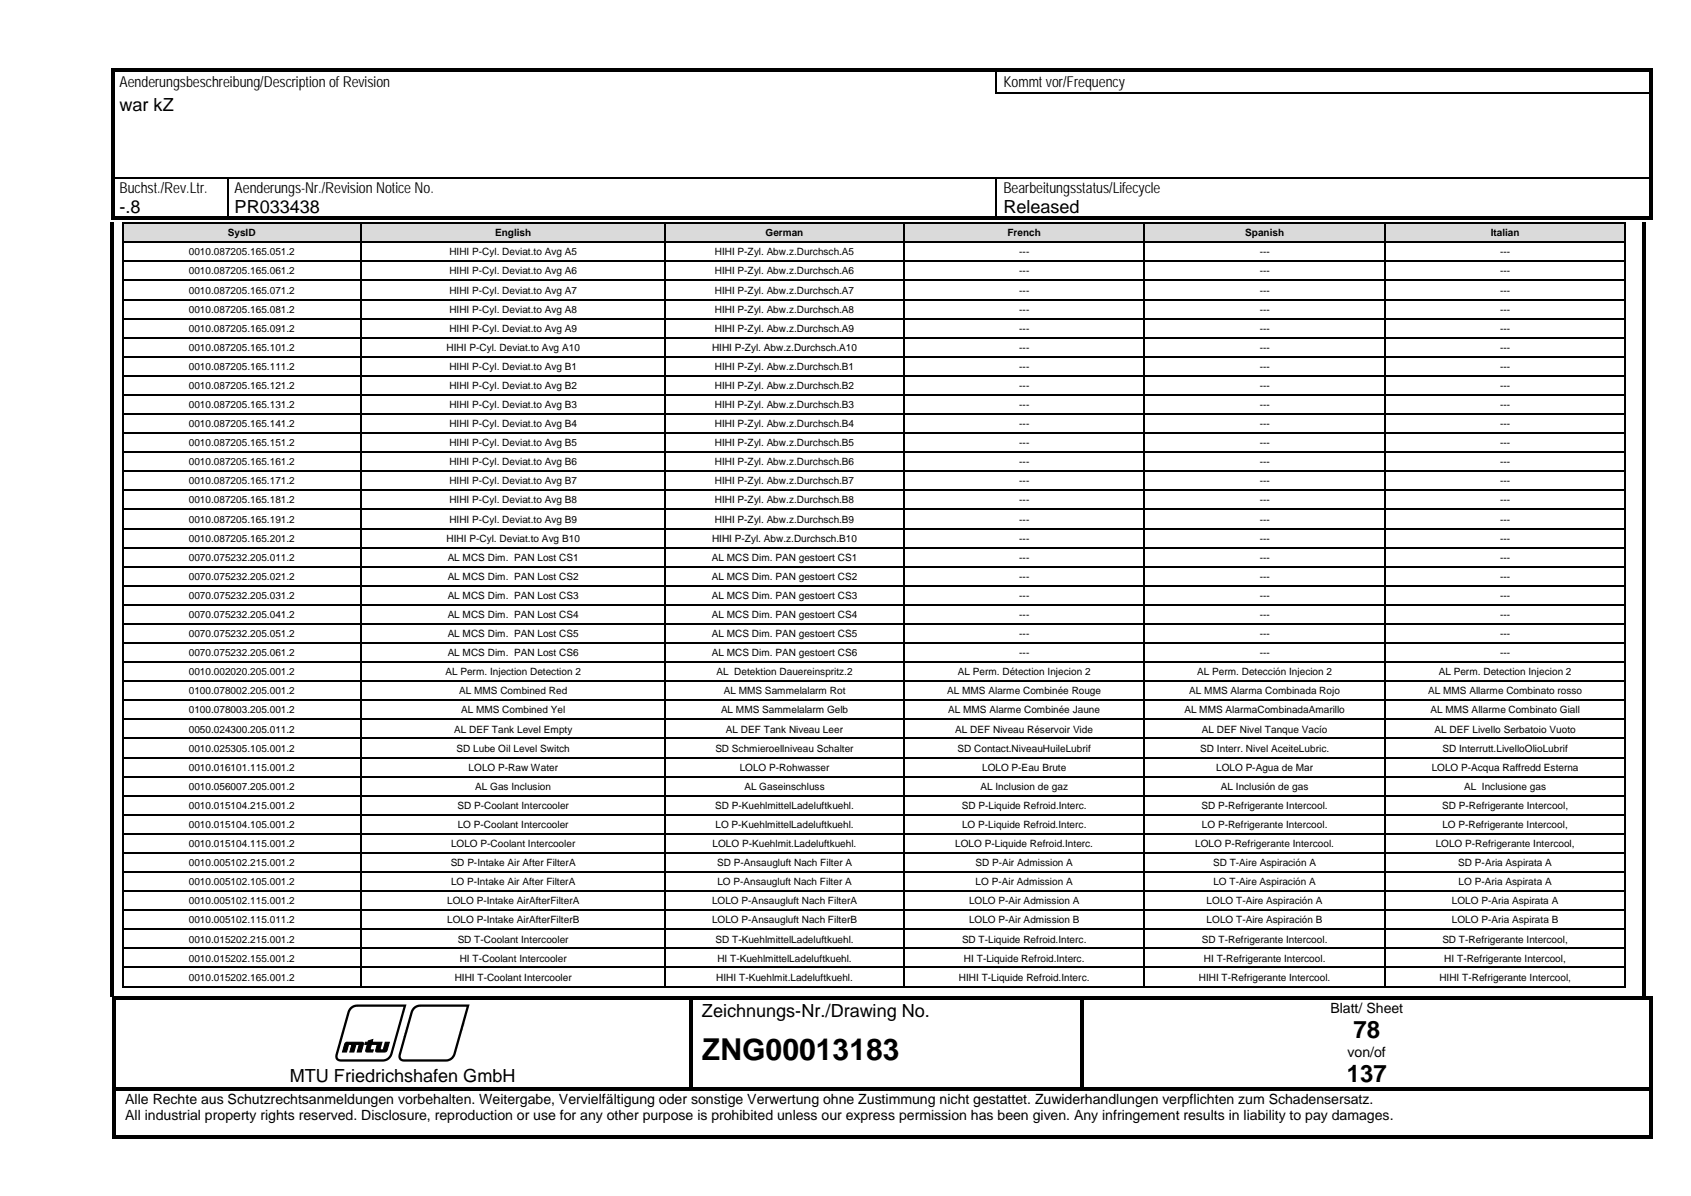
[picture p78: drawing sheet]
<svg xmlns="http://www.w3.org/2000/svg" width="297mm" height="210mm" viewBox="0 0 297 210" stroke-linecap="round" stroke-linejoin="round" font-family="sans-serif">
<defs><g id="words">
<text font-size="5.3" x="123.3" y="186.2">ZNG00013183</text>
<g font-size="4.2">
<text x="237.7" y="182.4">78</text>
<text x="236.5" y="190.1">137</text>
</g>
<g font-size="3.2">
<text x="21" y="19.5">war kZ</text>
<text x="21" y="37.4">-.8</text>
<text x="41.2" y="37.4">PR033438</text>
<text x="176.2" y="37.4">Released</text>
<text x="123.3" y="178.5">Zeichnungs-Nr./Drawing No.</text>
<text x="50.9" y="190">MTU Friedrichshafen GmbH</text>
</g>
<g font-size="2.6">
<text x="21" y="15.3">Aenderungsbeschreibung/Descriptionof Revision</text>
<text x="176.2" y="15.3">Kommt vor/Frequency</text>
<text x="21" y="33.9">Buchst./Rev.Ltr.</text>
<text x="41.2" y="33.9">Aenderungs-Nr./RevisionNotice No.</text>
<text x="176.2" y="33.9">Bearbeitungsstatus/Lifecycle</text>
</g>
<g font-size="2.5">
<text x="233.7" y="177.8">Blatt/ Sheet</text>
<text x="236.7" y="185.5">von/of</text>
<text x="22" y="193.8">Alle Rechte aus Schutzrechtsanmeldungen vorbehalten. Weitergabe, Vervielfältigung oder sonstige Verwertung ohne Zustimmung nicht gestattet. Zuwiderhandlungen verpflichten zum Schadensersatz.</text>
<text x="22" y="196.6">All industrial property rights reserved. Disclosure, reproduction or use for any other purpose is prohibited unless our express permission has been given. Any infringement results in liability to pay damages.</text>
</g>
<g font-size="1.8">
<text x="40" y="41.5">SysID</text>
<text x="87" y="41.5">English</text>
<text x="134.5" y="41.5">German</text>
<text x="177" y="41.5">French</text>
<text x="218.7" y="41.5">Spanish</text>
<text x="261.8" y="41.5">Italian</text>
<text x="33.2" y="44.9">0010.087205.165.051.2</text>
<text x="78.9" y="44.9">HIHI P-Cyl. Deviat.to Avg A5</text>
<text x="125.6" y="44.9">HIHI P-Zyl. Abw.z.Durchsch.A5</text>
<text x="179" y="44.9">---</text>
<text x="221.3" y="44.9">---</text>
<text x="263.5" y="44.9">---</text>
<text x="33.2" y="48.2">0010.087205.165.061.2</text>
<text x="33.2" y="51.6">0010.087205.165.071.2</text>
<text x="78.9" y="48.2">HIHI P-Cyl. Deviat.to Avg A6</text>
<text x="78.9" y="51.6">HIHI P-Cyl. Deviat.to Avg A7</text>
<text x="125.6" y="48.2">HIHI P-Zyl. Abw.z.Durchsch.A6</text>
<text x="125.6" y="51.6">HIHI P-Zyl. Abw.z.Durchsch.A7</text>
<text x="179" y="48.2">---</text>
<text x="179" y="51.6">---</text>
<text x="221.3" y="48.2">---</text>
<text x="221.3" y="51.6">---</text>
<text x="263.5" y="48.2">---</text>
<text x="263.5" y="51.6">---</text>
<text x="33.2" y="54.9">0010.087205.165.081.2</text>
<text x="33.2" y="58.3">0010.087205.165.091.2</text>
<text x="78.9" y="54.9">HIHI P-Cyl. Deviat.to Avg A8</text>
<text x="78.9" y="58.3">HIHI P-Cyl. Deviat.to Avg A9</text>
<text x="125.6" y="54.9">HIHI P-Zyl. Abw.z.Durchsch.A8</text>
<text x="125.6" y="58.3">HIHI P-Zyl. Abw.z.Durchsch.A9</text>
<text x="179" y="54.9">---</text>
<text x="179" y="58.3">---</text>
<text x="221.3" y="54.9">---</text>
<text x="221.3" y="58.3">---</text>
<text x="263.5" y="54.9">---</text>
<text x="263.5" y="58.3">---</text>
<text x="33.2" y="61.6">0010.087205.165.101.2</text>
<text x="33.2" y="65">0010.087205.165.111.2</text>
<text x="78.4" y="61.6">HIHI P-Cyl. Deviat.to Avg A10</text>
<text x="78.9" y="65">HIHI P-Cyl. Deviat.to Avg B1</text>
<text x="125.1" y="61.6">HIHI P-Zyl. Abw.z.Durchsch.A10</text>
<text x="125.6" y="65">HIHI P-Zyl. Abw.z.Durchsch.B1</text>
<text x="179" y="61.6">---</text>
<text x="179" y="65">---</text>
<text x="221.3" y="61.6">---</text>
<text x="221.3" y="65">---</text>
<text x="263.5" y="61.6">---</text>
<text x="263.5" y="65">---</text>
<text x="33.2" y="68.3">0010.087205.165.121.2</text>
<text x="33.2" y="71.7">0010.087205.165.131.2</text>
<text x="78.9" y="68.3">HIHI P-Cyl. Deviat.to Avg B2</text>
<text x="78.9" y="71.7">HIHI P-Cyl. Deviat.to Avg B3</text>
<text x="125.6" y="68.3">HIHI P-Zyl. Abw.z.Durchsch.B2</text>
<text x="125.6" y="71.7">HIHI P-Zyl. Abw.z.Durchsch.B3</text>
<text x="179" y="68.3">---</text>
<text x="179" y="71.7">---</text>
<text x="221.3" y="68.3">---</text>
<text x="221.3" y="71.7">---</text>
<text x="263.5" y="68.3">---</text>
<text x="263.5" y="71.7">---</text>
<text x="33.2" y="75">0010.087205.165.141.2</text>
<text x="78.9" y="75">HIHI P-Cyl. Deviat.to Avg B4</text>
<text x="125.6" y="75">HIHI P-Zyl. Abw.z.Durchsch.B4</text>
<text x="179" y="75">---</text>
<text x="221.3" y="75">---</text>
<text x="263.5" y="75">---</text>
<text x="33.2" y="78.4">0010.087205.165.151.2</text>
<text x="33.2" y="81.7">0010.087205.165.161.2</text>
<text x="78.9" y="78.4">HIHI P-Cyl. Deviat.to Avg B5</text>
<text x="78.9" y="81.7">HIHI P-Cyl. Deviat.to Avg B6</text>
<text x="125.6" y="78.4">HIHI P-Zyl. Abw.z.Durchsch.B5</text>
<text x="125.6" y="81.7">HIHI P-Zyl. Abw.z.Durchsch.B6</text>
<text x="179" y="78.4">---</text>
<text x="179" y="81.7">---</text>
<text x="221.3" y="78.4">---</text>
<text x="221.3" y="81.7">---</text>
<text x="263.5" y="78.4">---</text>
<text x="263.5" y="81.7">---</text>
<text x="33.2" y="85.1">0010.087205.165.171.2</text>
<text x="33.2" y="88.4">0010.087205.165.181.2</text>
<text x="78.9" y="85.1">HIHI P-Cyl. Deviat.to Avg B7</text>
<text x="78.9" y="88.4">HIHI P-Cyl. Deviat.to Avg B8</text>
<text x="125.6" y="85.1">HIHI P-Zyl. Abw.z.Durchsch.B7</text>
<text x="125.6" y="88.4">HIHI P-Zyl. Abw.z.Durchsch.B8</text>
<text x="179" y="85.1">---</text>
<text x="179" y="88.4">---</text>
<text x="221.3" y="85.1">---</text>
<text x="221.3" y="88.4">---</text>
<text x="263.5" y="85.1">---</text>
<text x="263.5" y="88.4">---</text>
<text x="33.2" y="91.8">0010.087205.165.191.2</text>
<text x="33.2" y="95.1">0010.087205.165.201.2</text>
<text x="78.4" y="95.1">HIHI P-Cyl. Deviat.to Avg B10</text>
<text x="78.9" y="91.8">HIHI P-Cyl. Deviat.to Avg B9</text>
<text x="125.1" y="95.1">HIHI P-Zyl. Abw.z.Durchsch.B10</text>
<text x="125.6" y="91.8">HIHI P-Zyl. Abw.z.Durchsch.B9</text>
<text x="179" y="91.8">---</text>
<text x="179" y="95.1">---</text>
<text x="221.3" y="91.8">---</text>
<text x="221.3" y="95.1">---</text>
<text x="263.5" y="91.8">---</text>
<text x="263.5" y="95.1">---</text>
<text x="33.2" y="98.5">0070.075232.205.011.2</text>
<text x="33.2" y="101.8">0070.075232.205.021.2</text>
<text x="78.6" y="98.5">AL MCS Dim. PAN Lost CS1</text>
<text x="78.6" y="101.8">AL MCS Dim. PAN Lost CS2</text>
<text x="125" y="98.5">AL MCS Dim. PAN gestoert CS1</text>
<text x="125" y="101.8">AL MCS Dim. PAN gestoert CS2</text>
<text x="179" y="98.5">---</text>
<text x="179" y="101.8">---</text>
<text x="221.3" y="98.5">---</text>
<text x="221.3" y="101.8">---</text>
<text x="263.5" y="98.5">---</text>
<text x="263.5" y="101.8">---</text>
<text x="33.2" y="105.2">0070.075232.205.031.2</text>
<text x="78.6" y="105.2">AL MCS Dim. PAN Lost CS3</text>
<text x="125" y="105.2">AL MCS Dim. PAN gestoert CS3</text>
<text x="179" y="105.2">---</text>
<text x="221.3" y="105.2">---</text>
<text x="263.5" y="105.2">---</text>
<text x="33.2" y="108.5">0070.075232.205.041.2</text>
<text x="33.2" y="111.9">0070.075232.205.051.2</text>
<text x="78.6" y="108.5">AL MCS Dim. PAN Lost CS4</text>
<text x="78.6" y="111.9">AL MCS Dim. PAN Lost CS5</text>
<text x="125" y="108.5">AL MCS Dim. PAN gestoert CS4</text>
<text x="125" y="111.9">AL MCS Dim. PAN gestoert CS5</text>
<text x="179" y="108.5">---</text>
<text x="179" y="111.9">---</text>
<text x="221.3" y="108.5">---</text>
<text x="221.3" y="111.9">---</text>
<text x="263.5" y="108.5">---</text>
<text x="263.5" y="111.9">---</text>
<text x="33.2" y="115.2">0070.075232.205.061.2</text>
<text x="33.2" y="118.6">0010.002020.205.001.2</text>
<text x="78.2" y="118.6">AL Perm. Injection Detection 2</text>
<text x="78.6" y="115.2">AL MCS Dim. PAN Lost CS6</text>
<text x="125" y="115.2">AL MCS Dim. PAN gestoert CS6</text>
<text x="125.9" y="118.6">AL Detektion Dauereinspritz.2</text>
<text x="168.2" y="118.6">AL Perm. Détection Injecion 2</text>
<text x="179" y="115.2">---</text>
<text x="210.3" y="118.6">AL Perm. Detección Injecion 2</text>
<text x="221.3" y="115.2">---</text>
<text x="252.7" y="118.6">AL Perm. Detection Injecion 2</text>
<text x="263.5" y="115.2">---</text>
<text x="33.2" y="121.9">0100.078002.205.001.2</text>
<text x="33.2" y="125.3">0100.078003.205.001.2</text>
<text x="80.6" y="121.9">AL MMS Combined Red</text>
<text x="81" y="125.3">AL MMS Combined Yel</text>
<text x="126.6" y="125.3">AL MMS Sammelalarm Gelb</text>
<text x="127.1" y="121.9">AL MMS Sammelalarm Rot</text>
<text x="166.4" y="121.9">AL MMS Alarme Combinée Rouge</text>
<text x="166.6" y="125.3">AL MMS Alarme Combinée Jaune</text>
<text x="208" y="125.3">AL MMS AlarmaCombinadaAmarillo</text>
<text x="208.9" y="121.9">AL MMS Alarma Combinada Rojo</text>
<text x="250.8" y="121.9">AL MMS Allarme Combinato rosso</text>
<text x="251.2" y="125.3">AL MMS Allarme Combinato Giall</text>
<text x="33.2" y="128.6">0050.024300.205.011.2</text>
<text x="33.2" y="132">0010.025305.105.001.2</text>
<text x="79.8" y="128.6">AL DEF Tank Level Empty</text>
<text x="80.2" y="132">SD Lube Oil Level Switch</text>
<text x="125.6" y="132">SD Schmieroellniveau Schalter</text>
<text x="127.5" y="128.6">AL DEF Tank Niveau Leer</text>
<text x="167.8" y="128.6">AL DEF Niveau Réservoir Vide</text>
<text x="168.2" y="132">SD Contact.NiveauHuileLubrif</text>
<text x="210.8" y="132">SD Interr. Nivel AceiteLubric.</text>
<text x="211.1" y="128.6">AL DEF Nivel Tanque Vacío</text>
<text x="252" y="128.6">AL DEF Livello Serbatoio Vuoto</text>
<text x="253.3" y="132">SD Interrutt.LivelloOlioLubrif</text>
<text x="33.2" y="135.3">0010.016101.115.001.2</text>
<text x="82.3" y="135.3">LOLO P-Raw Water</text>
<text x="129.9" y="135.3">LOLO P-Rohwasser</text>
<text x="172.5" y="135.3">LOLO P-Eau Brute</text>
<text x="213.6" y="135.3">LOLO P-Agua de Mar</text>
<text x="251.5" y="135.3">LOLO P-Acqua Raffredd Esterna</text>
<text x="33.2" y="138.7">0010.056007.205.001.2</text>
<text x="33.2" y="142">0010.015104.215.001.2</text>
<text x="80.3" y="142">SD P-Coolant Intercooler</text>
<text x="83.5" y="138.7">AL Gas Inclusion</text>
<text x="125.6" y="142">SD P-KuehlmittelLadeluftkuehl.</text>
<text x="130.7" y="138.7">AL Gaseinschluss</text>
<text x="168.9" y="142">SD P-Liquide Refroid.Interc.</text>
<text x="172.2" y="138.7">AL Inclusion de gaz</text>
<text x="211.1" y="142">SD P-Refrigerante Intercool.</text>
<text x="214.4" y="138.7">AL Inclusión de gas</text>
<text x="253.3" y="142">SD P-Refrigerante Intercool,</text>
<text x="257.2" y="138.7">AL Inclusione gas</text>
<text x="33.2" y="145.4">0010.015104.105.001.2</text>
<text x="33.2" y="148.7">0010.015104.115.001.2</text>
<text x="79.2" y="148.7">LOLO P-Coolant Intercooler</text>
<text x="80.4" y="145.4">LO P-Coolant Intercooler</text>
<text x="125.2" y="148.7">LOLO P-Kuehlmit.Ladeluftkuehl.</text>
<text x="125.7" y="145.4">LO P-KuehlmittelLadeluftkuehl.</text>
<text x="167.8" y="148.7">LOLO P-Liquide Refroid.Interc.</text>
<text x="169" y="145.4">LO P-Liquide Refroid.Interc.</text>
<text x="209.9" y="148.7">LOLO P-Refrigerante Intercool.</text>
<text x="211.1" y="145.4">LO P-Refrigerante Intercool.</text>
<text x="252.2" y="148.7">LOLO P-Refrigerante Intercool,</text>
<text x="253.3" y="145.4">LO P-Refrigerante Intercool,</text>
<text x="33.2" y="152.1">0010.005102.215.001.2</text>
<text x="33.2" y="155.4">0010.005102.105.001.2</text>
<text x="79.2" y="152.1">SD P-Intake Air After FilterA</text>
<text x="79.2" y="155.4">LO P-Intake Air After FilterA</text>
<text x="126" y="152.1">SD P-Ansaugluft Nach Filter A</text>
<text x="126" y="155.4">LO P-Ansaugluft Nach Filter A</text>
<text x="171.3" y="152.1">SD P-Air Admission A</text>
<text x="171.4" y="155.4">LO P-Air Admission A</text>
<text x="213.1" y="152.1">SD T-Aire Aspiración A</text>
<text x="213.1" y="155.4">LO T-Aire Aspiración A</text>
<text x="256.1" y="152.1">SD P-Aria Aspirata A</text>
<text x="256.2" y="155.4">LO P-Aria Aspirata A</text>
<text x="33.2" y="158.8">0010.005102.115.001.2</text>
<text x="78.5" y="158.8">LOLO P-Intake AirAfterFilterA</text>
<text x="125.1" y="158.8">LOLO P-Ansaugluft Nach FilterA</text>
<text x="170.2" y="158.8">LOLO P-Air Admission A</text>
<text x="211.9" y="158.8">LOLO T-Aire Aspiración A</text>
<text x="255" y="158.8">LOLO P-Aria Aspirata A</text>
<text x="33.2" y="162.2">0010.005102.115.011.2</text>
<text x="33.2" y="165.5">0010.015202.215.001.2</text>
<text x="78.5" y="162.2">LOLO P-Intake AirAfterFilterB</text>
<text x="80.4" y="165.5">SD T-Coolant Intercooler</text>
<text x="125.1" y="162.2">LOLO P-Ansaugluft Nach FilterB</text>
<text x="125.7" y="165.5">SD T-KuehlmittelLadeluftkuehl.</text>
<text x="169" y="165.5">SD T-Liquide Refroid.Interc.</text>
<text x="170.2" y="162.2">LOLO P-Air Admission B</text>
<text x="211.1" y="165.5">SD T-Refrigerante Intercool.</text>
<text x="211.9" y="162.2">LOLO T-Aire Aspiración B</text>
<text x="253.3" y="165.5">SD T-Refrigerante Intercool,</text>
<text x="255" y="162.2">LOLO P-Aria Aspirata B</text>
<text x="33.2" y="168.8">0010.015202.155.001.2</text>
<text x="33.2" y="172.2">0010.015202.165.001.2</text>
<text x="79.9" y="172.2">HIHI T-Coolant Intercooler</text>
<text x="80.8" y="168.8">HI T-Coolant Intercooler</text>
<text x="125.8" y="172.2">HIHI T-Kuehlmit.Ladeluftkuehl.</text>
<text x="126" y="168.8">HI T-KuehlmittelLadeluftkuehl.</text>
<text x="168.4" y="172.2">HIHI T-Liquide Refroid.Interc.</text>
<text x="169.3" y="168.8">HI T-Liquide Refroid.Interc.</text>
<text x="210.6" y="172.2">HIHI T-Refrigerante Intercool.</text>
<text x="211.5" y="168.8">HI T-Refrigerante Intercool.</text>
<text x="252.8" y="172.2">HIHI T-Refrigerante Intercool,</text>
<text x="253.7" y="168.8">HI T-Refrigerante Intercool,</text>
</g>
</g></defs>
<g fill="#000">
<path d="M19.5 12h.6v.5h-.6z" fill-rule="evenodd"/>
<path d="M19.5 12h.6v.5h-.6z" fill-rule="evenodd"/>
<path d="M19.5 12.5h.6v3.7h-.6z" fill-rule="evenodd"/>
<path d="M19.5 16.2h.6v.3h-.6z" fill-rule="evenodd"/>
<path d="M20.1 12h154.8v.5h-154.8z" fill-rule="evenodd"/>
<path d="M174.9 12h.5v.5h-.5z" fill-rule="evenodd"/>
<path d="M175.4 12h24.6v.5h-24.6z" fill-rule="evenodd"/>
<path d="M200 12h.6v.5h-.6z" fill-rule="evenodd"/>
<path d="M200.6 12h89.2v.5h-89.2z" fill-rule="evenodd"/>
<path d="M289.8 12h.5v.5h-.5z" fill-rule="evenodd"/>
<path d="M289.8 12h.5v.5h-.5z" fill-rule="evenodd"/>
<path d="M289.8 12.5h.5v3.7h-.5z" fill-rule="evenodd"/>
<path d="M289.8 16.2h.5v.3h-.5z" fill-rule="evenodd"/>
<path d="M19.5 16.5h.6v3.7h-.6z" fill-rule="evenodd"/>
<path d="M19.5 20.2h.6v3.6h-.6z" fill-rule="evenodd"/>
<path d="M19.5 23.8h.6v3.7h-.6z" fill-rule="evenodd"/>
<path d="M19.5 27.5h.6v3.6h-.6z" fill-rule="evenodd"/>
<path d="M19.5 31.4h.6v3h-.6z" fill-rule="evenodd"/>
<path d="M19.5 34.4h.6v3.7h-.6z" fill-rule="evenodd"/>
<path d="M19.5 38.1h.6v.5h-.6z" fill-rule="evenodd"/>
<path d="M19.5 38.1h.6v.5h-.6z" fill-rule="evenodd"/>
<path d="M20.1 38.1h19.8v.5h-19.8z" fill-rule="evenodd"/>
<path d="M39.9 38.1h.5v.5h-.5z" fill-rule="evenodd"/>
<path d="M40.4 38.1h134.5v.5h-134.5z" fill-rule="evenodd"/>
<path d="M174.9 38.1h.5v.5h-.5z" fill-rule="evenodd"/>
<path d="M175.4 38.1h114.4v.5h-114.4z" fill-rule="evenodd"/>
<path d="M289.8 16.5h.5v3.7h-.5z" fill-rule="evenodd"/>
<path d="M289.8 20.2h.5v3.6h-.5z" fill-rule="evenodd"/>
<path d="M289.8 23.8h.5v3.7h-.5z" fill-rule="evenodd"/>
<path d="M289.8 27.5h.5v3.6h-.5z" fill-rule="evenodd"/>
<path d="M289.8 31.4h.5v3h-.5z" fill-rule="evenodd"/>
<path d="M289.8 34.4h.5v3.7h-.5z" fill-rule="evenodd"/>
<path d="M289.8 38.1h.5v.5h-.5z" fill-rule="evenodd"/>
<path d="M289.8 38.1h.5v.5h-.5z" fill-rule="evenodd"/>
<path d="M19.8 175h.5v.5h-.5z" fill-rule="evenodd"/>
<path d="M19.8 175h.5v.5h-.5z" fill-rule="evenodd"/>
<path d="M20.3 175h100.8v.5h-100.8z" fill-rule="evenodd"/>
<path d="M121.1 175h.5v.5h-.5z" fill-rule="evenodd"/>
<path d="M121.6 175h68.2v.5h-68.2z" fill-rule="evenodd"/>
<path d="M189.8 175h.6v.5h-.6z" fill-rule="evenodd"/>
<path d="M190.4 175h99.4v.5h-99.4z" fill-rule="evenodd"/>
<path d="M289.8 175h.5v.5h-.5z" fill-rule="evenodd"/>
<path d="M289.8 175h.5v.5h-.5z" fill-rule="evenodd"/>
<path d="M19.8 175.5h.5v15.4h-.5z" fill-rule="evenodd"/>
<path d="M19.8 190.9h.5v.6h-.5z" fill-rule="evenodd"/>
<path d="M19.8 191.5h.5v8h-.5z" fill-rule="evenodd"/>
<path d="M20.3 190.9h100.8v.6h-100.8z" fill-rule="evenodd"/>
<path d="M121.1 175.5h.5v15.4h-.5z" fill-rule="evenodd"/>
<path d="M121.1 190.9h.5v.6h-.5z" fill-rule="evenodd"/>
<path d="M121.6 190.9h68.2v.6h-68.2z" fill-rule="evenodd"/>
<path d="M189.8 175.5h.6v15.4h-.6z" fill-rule="evenodd"/>
<path d="M189.8 190.9h.6v.6h-.6z" fill-rule="evenodd"/>
<path d="M190.4 190.9h99.4v.6h-99.4z" fill-rule="evenodd"/>
<path d="M289.8 175.5h.5v15.4h-.5z" fill-rule="evenodd"/>
<path d="M289.8 190.9h.5v.6h-.5z" fill-rule="evenodd"/>
<path d="M289.8 191.5h.5v8h-.5z" fill-rule="evenodd"/>
<path d="M19.8 199.5h.5v.5h-.5z" fill-rule="evenodd"/>
<path d="M19.8 199.5h.5v.5h-.5z" fill-rule="evenodd"/>
<path d="M20.3 199.5h269.5v.5h-269.5z" fill-rule="evenodd"/>
<path d="M289.8 199.5h.5v.5h-.5z" fill-rule="evenodd"/>
<path d="M289.8 199.5h.5v.5h-.5z" fill-rule="evenodd"/>
</g>
<path d="M175 12.5v3.7M20.1 31.3h19.8M40 31.4v6.7M40.1 31.3h134.8M175 31.4v6.7M175.2 31.3h114.6" fill="none" stroke="#000" stroke-width=".25"/>
<path d="M174.9 16.3h25.1M200.4 16.3h89.4" fill="none" stroke="#000" stroke-width=".34"/>
<g fill="#000">
<path d="M200 16.2h.4v.3h-.4zM19.5 31.1h.6v.3h-.6zM39.9 31.4h.2zM39.9 31.1h.2v.3h-.2zM174.9 31.4h.3zM174.9 31.1h.3v.3h-.3zM289.8 31.1h.5v.3h-.5zM60.6 183.2l.3-.2h2.2a.47 .47 0 0 1 .6 .1 .47 .47 0 0 1 .1 .6l-.4 1h-.7l.4-1.3h-.6l-.3 1.3h-.8l.4-1.3h-.6l-.3 1.3h-.8zM64.2 183h.4l.1-.2 .8-.3-.2 .5h1.8l-.4 1.4h.6l.4-1.4h.7l-.1 .4a1.4 1.4 0 0 1-.7 1.3h-1a.44 .44 0 0 1-.6-.3l.3-1h-1.1l-.2 1h.6l-.1 .3h-.5a.51 .51 0 0 1-.8-.3l.3-1h-.4z"/>
<path d="M61.5 176.9l.6-.4 .6-.1h8.7l-2.4 8.6a2.24 2.24 0 0 1-2.7 1.4h-6.4a1.06 1.06 0 0 1-1-.6 1.06 1.06 0 0 1 .2-1.1l1.9-6.9zM61.8 177.2l-.4 .7-2 7.2a.69 .69 0 0 0 .1 .8 .69 .69 0 0 0 .8 .1h6.9a1.38 1.38 0 0 0 1.4-1.1l2.3-8.1h-8.2z"/>
<path d="M72.6 176.9l.6-.4 .6-.1h8.7l-2.5 8.6a2.21 2.21 0 0 1-2.6 1.4h-6.4a1.06 1.06 0 0 1-1-.6 1.06 1.06 0 0 1 .1-1.1l2-7.1zM72.9 177.2l-.4 .7-2 7.2a.69 .69 0 0 0 .1 .8 .69 .69 0 0 0 .8 .1h6.9a1.38 1.38 0 0 0 1.4-1.1l2.2-8.1h-8.1z"/>
</g>
<path d="M60.6 183.2l.3-.2h2.2a.47 .47 0 0 1 .6 .1 .47 .47 0 0 1 .1 .6l-.4 1h-.7l.4-1.3h-.6l-.3 1.3h-.8l.4-1.3h-.6l-.3 1.3h-.8zM64.2 183h.4l.1-.2 .8-.3-.2 .5h1.8l-.4 1.4h.6l.4-1.4h.7l-.1 .4a1.4 1.4 0 0 1-.7 1.3h-1a.44 .44 0 0 1-.6-.3l.3-1h-1.1l-.2 1h.6l-.1 .3h-.5a.51 .51 0 0 1-.8-.3l.3-1h-.4z" fill="none" stroke="#000" stroke-width=".18"/>
<g fill="#dadada">
<path d="M21.7 39.4h41.6v3h-41.6z" fill-rule="evenodd"/>
<path d="M22.8 39.9h39.4v2h-39.4z" fill-rule="evenodd"/>
<path d="M63.6 39.4h53.1v3h-53.1z" fill-rule="evenodd"/>
<path d="M64.7 39.9h50.9v2h-50.9z" fill-rule="evenodd"/>
<path d="M117 39.4h41.6v3h-41.6z" fill-rule="evenodd"/>
<path d="M118.1 39.9h39.5v2h-39.5z" fill-rule="evenodd"/>
<path d="M158.8 39.4h42v3h-42z" fill-rule="evenodd"/>
<path d="M160 39.9h39.8v2h-39.8z" fill-rule="evenodd"/>
<path d="M201 39.4h42.1v3h-42.1z" fill-rule="evenodd"/>
<path d="M202.2 39.9h39.8v2h-39.8z" fill-rule="evenodd"/>
<path d="M243.3 39.4h42v3h-42z" fill-rule="evenodd"/>
<path d="M244.5 39.9h39.7v2h-39.7z" fill-rule="evenodd"/>
</g>
<g fill="#000">
<path d="M21.4 39h.3v.4h-.3zM21.4 39h.3v.3h-.3zM63.3 39.3l.3 .1zM63.3 39h.3v.3h-.3zM116.7 39.3l.3 .1zM116.7 39h.3v.3h-.3zM158.6 39.3l.4 .1zM158.6 39h.4v.3h-.4zM200.9 39.3l.3 .1zM200.9 39h.3v.3h-.3zM243.1 39.3l.3 .1zM243.1 39h.3v.3h-.3z"/>
<path d="M285.3 39h.3v.4h-.3zM285.3 39h.3v.3h-.3zM21.4 42.4h.3v.3h-.3zM21.4 45.7h.3v.4h-.3zM21.4 49.1h.3v.3h-.3zM21.4 52.4h.3v.4h-.3zM21.4 55.8h.3v.3h-.3zM21.4 59.1h.3v.4h-.3zM63.3 42.4h.3v.3h-.3zM63.3 45.7h.3v.4h-.3zM63.3 49.1h.3v.3h-.3zM63.3 52.4h.3v.4h-.3z"/>
<path d="M63.3 55.8h.3v.3h-.3zM63.3 59.1h.3v.4h-.3zM116.7 42.4h.3v.3h-.3zM116.7 45.7h.3v.4h-.3zM116.7 49.1h.3v.3h-.3zM116.7 52.4h.3v.4h-.3zM116.7 55.8h.3v.3h-.3zM116.7 59.1h.3v.4h-.3zM158.6 42.4h.4v.3h-.4zM158.6 45.7h.4v.4h-.4zM158.6 49.1h.4v.3h-.4zM158.6 52.4h.4v.4h-.4z"/>
<path d="M158.6 55.8h.4v.3h-.4zM158.6 59.1h.4v.4h-.4zM200.9 42.4h.3v.3h-.3zM200.9 45.7h.3v.4h-.3zM200.9 49.1h.3v.3h-.3zM200.9 52.4h.3v.4h-.3zM200.9 55.8h.3v.3h-.3zM200.9 59.1h.3v.4h-.3zM243.1 42.4h.3v.3h-.3zM243.1 45.7h.3v.4h-.3zM243.1 49.1h.3v.3h-.3zM243.1 52.4h.3v.4h-.3z"/>
<path d="M243.1 55.8h.3v.3h-.3zM243.1 59.1h.3v.4h-.3zM285.3 42.4h.3v.3h-.3zM285.3 45.7h.3v.4h-.3zM285.3 49.1h.3v.3h-.3zM285.3 52.4h.3v.4h-.3zM285.3 55.8h.3v.3h-.3zM285.3 59.1h.3v.4h-.3zM21.4 62.5h.3v.3h-.3zM21.4 65.8h.3v.4h-.3zM21.4 69.2h.3v.3h-.3zM21.4 72.5h.3v.4h-.3z"/>
<path d="M21.4 75.9h.3v.3h-.3zM21.4 79.2h.3v.4h-.3zM63.3 62.5h.3v.3h-.3zM63.3 65.8h.3v.4h-.3zM63.3 69.2h.3v.3h-.3zM63.3 72.5h.3v.4h-.3zM63.3 75.9h.3v.3h-.3zM63.3 79.2h.3v.4h-.3zM116.7 62.5h.3v.3h-.3zM116.7 65.8h.3v.4h-.3zM116.7 69.2h.3v.3h-.3zM116.7 72.5h.3v.4h-.3z"/>
<path d="M116.7 75.9h.3v.3h-.3zM116.7 79.2h.3v.4h-.3zM158.6 62.5h.4v.3h-.4zM158.6 65.8h.4v.4h-.4zM158.6 69.2h.4v.3h-.4zM158.6 72.5h.4v.4h-.4zM158.6 75.9h.4v.3h-.4zM158.6 79.2h.4v.4h-.4zM200.9 62.5h.3v.3h-.3zM200.9 65.8h.3v.4h-.3zM200.9 69.2h.3v.3h-.3zM200.9 72.5h.3v.4h-.3z"/>
<path d="M200.9 75.9h.3v.3h-.3zM200.9 79.2h.3v.4h-.3zM243.1 62.5h.3v.3h-.3zM243.1 65.8h.3v.4h-.3zM243.1 69.2h.3v.3h-.3zM243.1 72.5h.3v.4h-.3zM243.1 75.9h.3v.3h-.3zM243.1 79.2h.3v.4h-.3zM285.3 62.5h.3v.3h-.3zM285.3 65.8h.3v.4h-.3zM285.3 69.2h.3v.3h-.3zM285.3 72.5h.3v.4h-.3z"/>
<path d="M285.3 75.9h.3v.3h-.3zM285.3 79.2h.3v.4h-.3zM21.4 82.6h.3v.4h-.3zM21.4 85.9h.3v.4h-.3zM21.4 89.3h.3v.3h-.3zM21.4 92.6h.3v.4h-.3zM21.4 96h.3v.4h-.3zM21.4 99.3h.3v.4h-.3zM63.3 82.6h.3v.4h-.3zM63.3 85.9h.3v.4h-.3zM63.3 89.3h.3v.3h-.3zM63.3 92.6h.3v.4h-.3z"/>
<path d="M63.3 96h.3v.4h-.3zM63.3 99.3h.3v.4h-.3zM116.7 82.6h.3v.4h-.3zM116.7 85.9h.3v.4h-.3zM116.7 89.3h.3v.3h-.3zM116.7 92.6h.3v.4h-.3zM116.7 96h.3v.4h-.3zM116.7 99.3h.3v.4h-.3zM158.6 82.6h.4v.4h-.4zM158.6 85.9h.4v.4h-.4zM158.6 89.3h.4v.3h-.4zM158.6 92.6h.4v.4h-.4z"/>
<path d="M158.6 96h.4v.4h-.4zM158.6 99.3h.4v.4h-.4zM200.9 82.6h.3v.4h-.3zM200.9 85.9h.3v.4h-.3zM200.9 89.3h.3v.3h-.3zM200.9 92.6h.3v.4h-.3zM200.9 96h.3v.4h-.3zM200.9 99.3h.3v.4h-.3zM243.1 82.6h.3v.4h-.3zM243.1 85.9h.3v.4h-.3zM243.1 89.3h.3v.3h-.3zM243.1 92.6h.3v.4h-.3z"/>
<path d="M243.1 96h.3v.4h-.3zM243.1 99.3h.3v.4h-.3zM285.3 82.6h.3v.4h-.3zM285.3 85.9h.3v.4h-.3zM285.3 89.3h.3v.3h-.3zM285.3 92.6h.3v.4h-.3zM285.3 96h.3v.4h-.3zM285.3 99.3h.3v.4h-.3zM21.4 102.7h.3v.4h-.3zM21.4 106h.3v.4h-.3zM21.4 109.4h.3v.3h-.3zM21.4 112.8h.3v.3h-.3z"/>
<path d="M21.4 116.1h.3v.4h-.3zM21.4 119.4h.3v.4h-.3zM63.3 102.7h.3v.4h-.3zM63.3 106h.3v.4h-.3zM63.3 109.4h.3v.3h-.3zM63.3 112.8h.3v.3h-.3zM63.3 116.1h.3v.4h-.3zM63.3 119.4h.3v.4h-.3zM116.7 102.7h.3v.4h-.3zM116.7 106h.3v.4h-.3zM116.7 109.4h.3v.3h-.3zM116.7 112.8h.3v.3h-.3z"/>
<path d="M116.7 116.1h.3v.4h-.3zM116.7 119.4h.3v.4h-.3zM158.6 102.7h.4v.4h-.4zM158.6 106h.4v.4h-.4zM158.6 109.4h.4v.3h-.4zM158.6 112.8h.4v.3h-.4zM158.6 116.1h.4v.4h-.4zM158.6 119.4h.4v.4h-.4zM200.9 102.7h.3v.4h-.3zM200.9 106h.3v.4h-.3zM200.9 109.4h.3v.3h-.3zM200.9 112.8h.3v.3h-.3z"/>
<path d="M200.9 116.1h.3v.4h-.3zM200.9 119.4h.3v.4h-.3zM243.1 102.7h.3v.4h-.3zM243.1 106h.3v.4h-.3zM243.1 109.4h.3v.3h-.3zM243.1 112.8h.3v.3h-.3zM243.1 116.1h.3v.4h-.3zM243.1 119.4h.3v.4h-.3zM285.3 102.7h.3v.4h-.3zM285.3 106h.3v.4h-.3zM285.3 109.4h.3v.3h-.3zM285.3 112.8h.3v.3h-.3z"/>
<path d="M285.3 116.1h.3v.4h-.3zM285.3 119.4h.3v.4h-.3zM21.4 122.8h.3v.4h-.3zM21.4 126.2h.3v.3h-.3zM21.4 129.5h.3v.4h-.3zM21.4 132.9h.3v.3h-.3zM21.4 136.2h.3v.4h-.3zM21.4 139.6h.3v.3h-.3zM63.3 122.8h.3v.4h-.3zM63.3 126.2h.3v.3h-.3zM63.3 129.5h.3v.4h-.3zM63.3 132.9h.3v.3h-.3z"/>
<path d="M63.3 136.2h.3v.4h-.3zM63.3 139.6h.3v.3h-.3zM116.7 122.8h.3v.4h-.3zM116.7 126.2h.3v.3h-.3zM116.7 129.5h.3v.4h-.3zM116.7 132.9h.3v.3h-.3zM116.7 136.2h.3v.4h-.3zM116.7 139.6h.3v.3h-.3zM158.6 122.8h.4v.4h-.4zM158.6 126.2h.4v.3h-.4zM158.6 129.5h.4v.4h-.4zM158.6 132.9h.4v.3h-.4z"/>
<path d="M158.6 136.2h.4v.4h-.4zM158.6 139.6h.4v.3h-.4zM200.9 122.8h.3v.4h-.3zM200.9 126.2h.3v.3h-.3zM200.9 129.5h.3v.4h-.3zM200.9 132.9h.3v.3h-.3zM200.9 136.2h.3v.4h-.3zM200.9 139.6h.3v.3h-.3zM243.1 122.8h.3v.4h-.3zM243.1 126.2h.3v.3h-.3zM243.1 129.5h.3v.4h-.3zM243.1 132.9h.3v.3h-.3z"/>
<path d="M243.1 136.2h.3v.4h-.3zM243.1 139.6h.3v.3h-.3zM285.3 122.8h.3v.4h-.3zM285.3 126.2h.3v.3h-.3zM285.3 129.5h.3v.4h-.3zM285.3 132.9h.3v.3h-.3zM285.3 136.2h.3v.4h-.3zM285.3 139.6h.3v.3h-.3zM21.4 142.9h.3v.4h-.3zM21.4 146.3h.3v.3h-.3zM21.4 149.6h.3v.4h-.3zM21.4 153h.3v.3h-.3z"/>
<path d="M21.4 156.3h.3v.4h-.3zM63.3 142.9h.3v.4h-.3zM63.3 146.3h.3v.3h-.3zM63.3 149.6h.3v.4h-.3zM63.3 153h.3v.3h-.3zM63.3 156.3h.3v.4h-.3zM116.7 142.9h.3v.4h-.3zM116.7 146.3h.3v.3h-.3zM116.7 149.6h.3v.4h-.3zM116.7 153h.3v.3h-.3zM116.7 156.3h.3v.4h-.3zM158.6 142.9h.4v.4h-.4z"/>
<path d="M158.6 146.3h.4v.3h-.4zM158.6 149.6h.4v.4h-.4zM158.6 153h.4v.3h-.4zM158.6 156.3h.4v.4h-.4zM200.9 142.9h.3v.4h-.3zM200.9 146.3h.3v.3h-.3zM200.9 149.6h.3v.4h-.3zM200.9 153h.3v.3h-.3zM200.9 156.3h.3v.4h-.3zM243.1 142.9h.3v.4h-.3zM243.1 146.3h.3v.3h-.3zM243.1 149.6h.3v.4h-.3z"/>
<path d="M243.1 153h.3v.3h-.3zM243.1 156.3h.3v.4h-.3zM285.3 142.9h.3v.4h-.3zM285.3 146.3h.3v.3h-.3zM285.3 149.6h.3v.4h-.3zM285.3 153h.3v.3h-.3zM285.3 156.3h.3v.4h-.3zM21.4 159.7h.3v.3h-.3zM21.4 163h.3v.4h-.3zM21.4 166.4h.3v.3h-.3zM21.4 169.7h.3v.4h-.3zM21.4 173.1h.3v.3h-.3z"/>
<path d="M63.3 159.7h.3v.3h-.3zM63.3 163h.3v.4h-.3zM63.3 166.4h.3v.3h-.3zM63.3 169.7h.3v.4h-.3zM63.3 173.1h.3v.3h-.3zM116.7 159.7h.3v.3h-.3zM116.7 163h.3v.4h-.3zM116.7 166.4h.3v.3h-.3zM116.7 169.7h.3v.4h-.3zM116.7 173.1h.3v.3h-.3zM158.6 159.7h.4v.3h-.4zM158.6 163h.4v.4h-.4z"/>
<path d="M158.6 166.4h.4v.3h-.4zM158.6 169.7h.4v.4h-.4zM158.6 173.1h.4v.3h-.4zM200.9 159.7h.3v.3h-.3zM200.9 163h.3v.4h-.3zM200.9 166.4h.3v.3h-.3zM200.9 169.7h.3v.4h-.3zM200.9 173.1h.3v.3h-.3zM243.1 159.7h.3v.3h-.3zM243.1 163h.3v.4h-.3zM243.1 166.4h.3v.3h-.3zM243.1 169.7h.3v.4h-.3z"/>
<path d="M243.1 173.1h.3v.3h-.3zM285.3 159.7h.3v.3h-.3zM285.3 163h.3v.4h-.3zM285.3 166.4h.3v.3h-.3zM285.3 169.7h.3v.4h-.3zM285.3 173.1h.3v.3h-.3z"/>
</g>
<g fill="none" stroke="#000" stroke-width=".34">
<path d="M21.5 39.4v3M21.7 39.2h41.6M63.5 39.4v3M63.6 39.2h53.1M116.8 39.4v3M117 39.2h41.6M158.8 39.4v3M159 39.2h41.9M201 39.4v3M201.2 39.2h41.9M243.3 39.4v3M243.4 39.2h41.9"/>
<path d="M285.5 39.4v3M21.5 42.7v3M21.5 46.1v3M21.5 49.4v3M21.5 52.8v3M21.5 56.1v3M21.5 59.5v3M21.7 42.5h41.6M21.7 45.9h41.6M21.7 49.2h41.6M21.7 52.6h41.6M21.7 55.9h41.6"/>
<path d="M21.7 59.3h41.6M63.5 42.7v3M63.5 46.1v3M63.5 49.4v3M63.5 52.8v3M63.5 56.1v3M63.5 59.5v3M63.6 42.5h53.1M63.6 45.9h53.1M63.6 49.2h53.1M63.6 52.6h53.1M63.6 55.9h53.1"/>
<path d="M63.6 59.3h53.1M116.8 42.7v3M116.8 46.1v3M116.8 49.4v3M116.8 52.8v3M116.8 56.1v3M116.8 59.5v3M117 42.5h41.6M117 45.9h41.6M117 49.2h41.6M117 52.6h41.6M117 55.9h41.6"/>
<path d="M117 59.3h41.6M158.8 42.7v3M158.8 46.1v3M158.8 49.4v3M158.8 52.8v3M158.8 56.1v3M158.8 59.5v3M159 42.5h41.9M159 45.9h41.9M159 49.2h41.9M159 52.6h41.9M159 55.9h41.9"/>
<path d="M159 59.3h41.9M201 42.7v3M201 46.1v3M201 49.4v3M201 52.8v3M201 56.1v3M201 59.5v3M201.2 42.5h41.9M201.2 45.9h41.9M201.2 49.2h41.9M201.2 52.6h41.9M201.2 55.9h41.9"/>
<path d="M201.2 59.3h41.9M243.3 42.7v3M243.3 46.1v3M243.3 49.4v3M243.3 52.8v3M243.3 56.1v3M243.3 59.5v3M243.4 42.5h41.9M243.4 45.9h41.9M243.4 49.2h41.9M243.4 52.6h41.9M243.4 55.9h41.9"/>
<path d="M243.4 59.3h41.9M285.5 42.7v3M285.5 46.1v3M285.5 49.4v3M285.5 52.8v3M285.5 56.1v3M285.5 59.5v3M21.5 62.8v3M21.5 66.2v3M21.5 69.5v3M21.5 72.9v3M21.5 76.2v3"/>
<path d="M21.5 79.6v3M21.7 62.7h41.6M21.7 66h41.6M21.7 69.3h41.6M21.7 72.7h41.6M21.7 76.1h41.6M21.7 79.4h41.6M63.5 62.8v3M63.5 66.2v3M63.5 69.5v3M63.5 72.9v3M63.5 76.2v3"/>
<path d="M63.5 79.6v3M63.6 62.7h53.1M63.6 66h53.1M63.6 69.3h53.1M63.6 72.7h53.1M63.6 76.1h53.1M63.6 79.4h53.1M116.8 62.8v3M116.8 66.2v3M116.8 69.5v3M116.8 72.9v3M116.8 76.2v3"/>
<path d="M116.8 79.6v3M117 62.7h41.6M117 66h41.6M117 69.3h41.6M117 72.7h41.6M117 76.1h41.6M117 79.4h41.6M158.8 62.8v3M158.8 66.2v3M158.8 69.5v3M158.8 72.9v3M158.8 76.2v3"/>
<path d="M158.8 79.6v3M159 62.7h41.9M159 66h41.9M159 69.3h41.9M159 72.7h41.9M159 76.1h41.9M159 79.4h41.9M201 62.8v3M201 66.2v3M201 69.5v3M201 72.9v3M201 76.2v3"/>
<path d="M201 79.6v3M201.2 62.7h41.9M201.2 66h41.9M201.2 69.3h41.9M201.2 72.7h41.9M201.2 76.1h41.9M201.2 79.4h41.9M243.3 62.8v3M243.3 66.2v3M243.3 69.5v3M243.3 72.9v3M243.3 76.2v3"/>
<path d="M243.3 79.6v3M243.4 62.7h41.9M243.4 66h41.9M243.4 69.3h41.9M243.4 72.7h41.9M243.4 76.1h41.9M243.4 79.4h41.9M285.5 62.8v3M285.5 66.2v3M285.5 69.5v3M285.5 72.9v3M285.5 76.2v3"/>
<path d="M285.5 79.6v3M21.5 83v2.9M21.5 86.3v3M21.5 89.6v3M21.5 93v3M21.5 96.4v2.9M21.5 99.7v3M21.7 82.8h41.6M21.7 86.1h41.6M21.7 89.5h41.6M21.7 92.8h41.6M21.7 96.2h41.6"/>
<path d="M21.7 99.5h41.6M63.5 83v2.9M63.5 86.3v3M63.5 89.6v3M63.5 93v3M63.5 96.4v2.9M63.5 99.7v3M63.6 82.8h53.1M63.6 86.1h53.1M63.6 89.5h53.1M63.6 92.8h53.1M63.6 96.2h53.1"/>
<path d="M63.6 99.5h53.1M116.8 83v2.9M116.8 86.3v3M116.8 89.6v3M116.8 93v3M116.8 96.4v2.9M116.8 99.7v3M117 82.8h41.6M117 86.1h41.6M117 89.5h41.6M117 92.8h41.6M117 96.2h41.6"/>
<path d="M117 99.5h41.6M158.8 83v2.9M158.8 86.3v3M158.8 89.6v3M158.8 93v3M158.8 96.4v2.9M158.8 99.7v3M159 82.8h41.9M159 86.1h41.9M159 89.5h41.9M159 92.8h41.9M159 96.2h41.9"/>
<path d="M159 99.5h41.9M201 83v2.9M201 86.3v3M201 89.6v3M201 93v3M201 96.4v2.9M201 99.7v3M201.2 82.8h41.9M201.2 86.1h41.9M201.2 89.5h41.9M201.2 92.8h41.9M201.2 96.2h41.9"/>
<path d="M201.2 99.5h41.9M243.3 83v2.9M243.3 86.3v3M243.3 89.6v3M243.3 93v3M243.3 96.4v2.9M243.3 99.7v3M243.4 82.8h41.9M243.4 86.1h41.9M243.4 89.5h41.9M243.4 92.8h41.9M243.4 96.2h41.9"/>
<path d="M243.4 99.5h41.9M285.5 83v2.9M285.5 86.3v3M285.5 89.6v3M285.5 93v3M285.5 96.4v2.9M285.5 99.7v3M21.5 103.1v2.9M21.5 106.4v3M21.5 109.7v3.1M21.5 113.1v3M21.5 116.5v2.9"/>
<path d="M21.5 119.8v3M21.7 102.9h41.6M21.7 106.2h41.6M21.7 109.6h41.6M21.7 112.9h41.6M21.7 116.3h41.6M21.7 119.6h41.6M63.5 103.1v2.9M63.5 106.4v3M63.5 109.7v3.1M63.5 113.1v3M63.5 116.5v2.9"/>
<path d="M63.5 119.8v3M63.6 102.9h53.1M63.6 106.2h53.1M63.6 109.6h53.1M63.6 112.9h53.1M63.6 116.3h53.1M63.6 119.6h53.1M116.8 103.1v2.9M116.8 106.4v3M116.8 109.7v3.1M116.8 113.1v3M116.8 116.5v2.9"/>
<path d="M116.8 119.8v3M117 102.9h41.6M117 106.2h41.6M117 109.6h41.6M117 112.9h41.6M117 116.3h41.6M117 119.6h41.6M158.8 103.1v2.9M158.8 106.4v3M158.8 109.7v3.1M158.8 113.1v3M158.8 116.5v2.9"/>
<path d="M158.8 119.8v3M159 102.9h41.9M159 106.2h41.9M159 109.6h41.9M159 112.9h41.9M159 116.3h41.9M159 119.6h41.9M201 103.1v2.9M201 106.4v3M201 109.7v3.1M201 113.1v3M201 116.5v2.9"/>
<path d="M201 119.8v3M201.2 102.9h41.9M201.2 106.2h41.9M201.2 109.6h41.9M201.2 112.9h41.9M201.2 116.3h41.9M201.2 119.6h41.9M243.3 103.1v2.9M243.3 106.4v3M243.3 109.7v3.1M243.3 113.1v3M243.3 116.5v2.9"/>
<path d="M243.3 119.8v3M243.4 102.9h41.9M243.4 106.2h41.9M243.4 109.6h41.9M243.4 112.9h41.9M243.4 116.3h41.9M243.4 119.6h41.9M285.5 103.1v2.9M285.5 106.4v3M285.5 109.7v3.1M285.5 113.1v3M285.5 116.5v2.9"/>
<path d="M285.5 119.8v3M21.5 123.2v3M21.5 126.5v3M21.5 129.9v3M21.5 133.2v3M21.5 136.6v3M21.5 139.9v3M21.7 123h41.6M21.7 126.3h41.6M21.7 129.7h41.6M21.7 133h41.6M21.7 136.4h41.6"/>
<path d="M21.7 139.7h41.6M63.5 123.2v3M63.5 126.5v3M63.5 129.9v3M63.5 133.2v3M63.5 136.6v3M63.5 139.9v3M63.6 123h53.1M63.6 126.3h53.1M63.6 129.7h53.1M63.6 133h53.1M63.6 136.4h53.1"/>
<path d="M63.6 139.7h53.1M116.8 123.2v3M116.8 126.5v3M116.8 129.9v3M116.8 133.2v3M116.8 136.6v3M116.8 139.9v3M117 123h41.6M117 126.3h41.6M117 129.7h41.6M117 133h41.6M117 136.4h41.6"/>
<path d="M117 139.7h41.6M158.8 123.2v3M158.8 126.5v3M158.8 129.9v3M158.8 133.2v3M158.8 136.6v3M158.8 139.9v3M159 123h41.9M159 126.3h41.9M159 129.7h41.9M159 133h41.9M159 136.4h41.9"/>
<path d="M159 139.7h41.9M201 123.2v3M201 126.5v3M201 129.9v3M201 133.2v3M201 136.6v3M201 139.9v3M201.2 123h41.9M201.2 126.3h41.9M201.2 129.7h41.9M201.2 133h41.9M201.2 136.4h41.9"/>
<path d="M201.2 139.7h41.9M243.3 123.2v3M243.3 126.5v3M243.3 129.9v3M243.3 133.2v3M243.3 136.6v3M243.3 139.9v3M243.4 123h41.9M243.4 126.3h41.9M243.4 129.7h41.9M243.4 133h41.9M243.4 136.4h41.9"/>
<path d="M243.4 139.7h41.9M285.5 123.2v3M285.5 126.5v3M285.5 129.9v3M285.5 133.2v3M285.5 136.6v3M285.5 139.9v3M21.5 143.3v3M21.5 146.6v3M21.5 150v3M21.5 153.3v3M21.5 156.7v3"/>
<path d="M21.7 143.1h41.6M21.7 146.4h41.6M21.7 149.8h41.6M21.7 153.1h41.6M21.7 156.5h41.6M21.7 159.8h41.6M63.5 143.3v3M63.5 146.6v3M63.5 150v3M63.5 153.3v3M63.5 156.7v3M63.6 143.1h53.1"/>
<path d="M63.6 146.4h53.1M63.6 149.8h53.1M63.6 153.1h53.1M63.6 156.5h53.1M63.6 159.8h53.1M116.8 143.3v3M116.8 146.6v3M116.8 150v3M116.8 153.3v3M116.8 156.7v3M117 143.1h41.6M117 146.4h41.6"/>
<path d="M117 149.8h41.6M117 153.1h41.6M117 156.5h41.6M117 159.8h41.6M158.8 143.3v3M158.8 146.6v3M158.8 150v3M158.8 153.3v3M158.8 156.7v3M159 143.1h41.9M159 146.4h41.9M159 149.8h41.9"/>
<path d="M159 153.1h41.9M159 156.5h41.9M159 159.8h41.9M201 143.3v3M201 146.6v3M201 150v3M201 153.3v3M201 156.7v3M201.2 143.1h41.9M201.2 146.4h41.9M201.2 149.8h41.9M201.2 153.1h41.9"/>
<path d="M201.2 156.5h41.9M201.2 159.8h41.9M243.3 143.3v3M243.3 146.6v3M243.3 150v3M243.3 153.3v3M243.3 156.7v3M243.4 143.1h41.9M243.4 146.4h41.9M243.4 149.8h41.9M243.4 153.1h41.9M243.4 156.5h41.9"/>
<path d="M243.4 159.8h41.9M285.5 143.3v3M285.5 146.6v3M285.5 150v3M285.5 153.3v3M285.5 156.7v3M21.5 160v3M21.5 163.4v3M21.5 166.7v3M21.5 170.1v3M21.7 163.2h41.6M21.7 166.5h41.6"/>
<path d="M21.7 169.9h41.6M21.7 173.2h41.6M63.5 160v3M63.5 163.4v3M63.5 166.7v3M63.5 170.1v3M63.6 163.2h53.1M63.6 166.5h53.1M63.6 169.9h53.1M63.6 173.2h53.1M116.8 160v3M116.8 163.4v3"/>
<path d="M116.8 166.7v3M116.8 170.1v3M117 163.2h41.6M117 166.5h41.6M117 169.9h41.6M117 173.2h41.6M158.8 160v3M158.8 163.4v3M158.8 166.7v3M158.8 170.1v3M159 163.2h41.9M159 166.5h41.9"/>
<path d="M159 169.9h41.9M159 173.2h41.9M201 160v3M201 163.4v3M201 166.7v3M201 170.1v3M201.2 163.2h41.9M201.2 166.5h41.9M201.2 169.9h41.9M201.2 173.2h41.9M243.3 160v3M243.3 163.4v3"/>
<path d="M243.3 166.7v3M243.3 170.1v3M243.4 163.2h41.9M243.4 166.5h41.9M243.4 169.9h41.9M243.4 173.2h41.9M285.5 160v3M285.5 163.4v3M285.5 166.7v3M285.5 170.1v3"/>
</g>
<path d="M21.7 39.4h41.6M63.6 39.4h53.1M117 39.4h41.6M159 39.4h41.9M201.2 39.4h41.9M243.4 39.4h41.9" fill="none" stroke="#dadada" stroke-width=".18"/>
<g fill="#000">
<path d="M19.5 39h.5v136h-.5z" fill-rule="evenodd"/>
<path d="M288.4 39h.5v136h-.5z" fill-rule="evenodd"/>
</g>
<use href="#words"/>
</svg>
